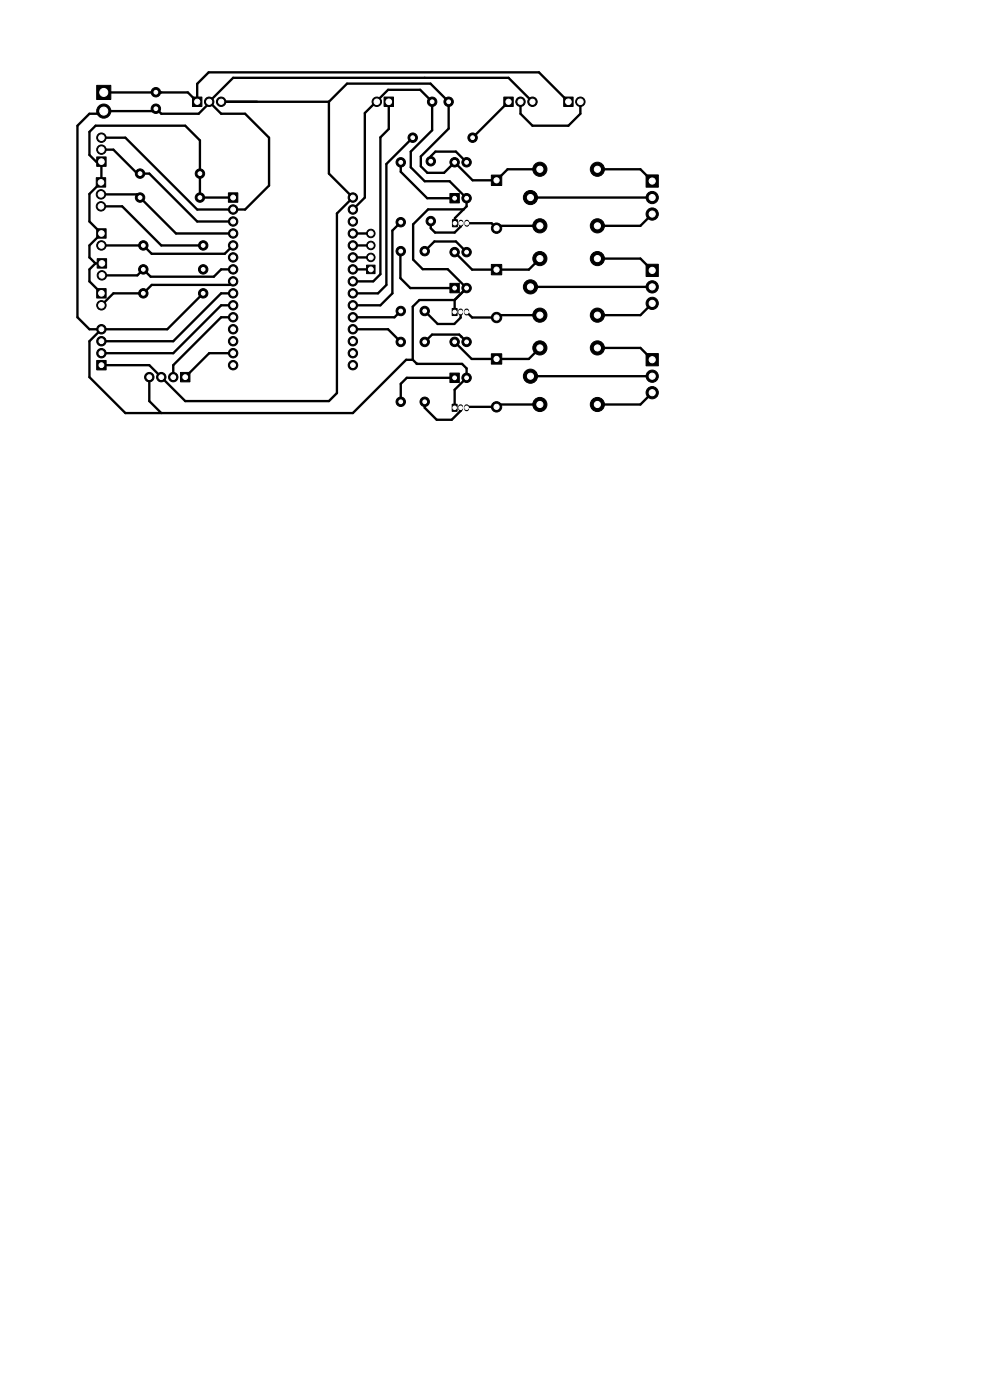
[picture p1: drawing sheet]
<svg xmlns="http://www.w3.org/2000/svg" width="210mm" height="297mm" viewBox="0 0 210 297" stroke-linecap="round" stroke-linejoin="round" font-family="sans-serif">
<g fill="#000" stroke="#000" stroke-width=".21">
<path d="M20.5 33.3h2v2h-2zM20.4 37.7h2v2h-2zM20.5 18.1h3v3h-3zM40.8 20.6h2v2h-2zM81.5 20.6h2v2h-2zM104.2 37.2h2.2v2.1h-2.2zM106.9 20.6h2v2h-2zM119.6 20.6h2v2h-2zM137.1 37.1h2.6v2.6h-2.6zM20.5 48.5h2v2h-2zM20.6 54.9h2v2h-2zM48.5 40.9h2v2h-2z"/>
<path d="M77.8 56.3h1.8v1.7h-1.8zM96 46.6h1v1.5h-1zM95.4 41h2v2h-2zM104.2 56.1h2.2v2.2h-2.2zM137.1 56.1h2.6v2.6h-2.6zM20.5 76.5h2v2h-2zM20.5 61.2h2v2h-2zM38.3 79h2v2h-2zM95.9 65.4h1.1v1.5h-1.1zM95.4 60.1h2v2h-2zM104.2 75h2.2v2.3h-2.2zM137.1 75h2.6v2.6h-2.6z"/>
<path d="M95.9 85.8h1.1v1.5h-1.1zM95.4 79.1h2v2h-2z"/>
<circle cx="33.1" cy="19.6" r="1"/>
<circle cx="21.5" cy="31.7" r="1"/>
<circle cx="21.5" cy="29.2" r="1"/>
<circle cx="22" cy="23.6" r="1.5"/>
<circle cx="29.7" cy="36.8" r="1"/>
<circle cx="33.1" cy="23.1" r="1"/>
<circle cx="42.4" cy="36.8" r="1"/>
<circle cx="44.4" cy="21.6" r="1"/>
<circle cx="46.9" cy="21.6" r="1"/>
<circle cx="79.9" cy="21.6" r="1"/>
<circle cx="85" cy="34.4" r="1"/>
<circle cx="87.6" cy="29.2" r="1"/>
<circle cx="91.4" cy="34.2" r="1"/>
<circle cx="91.7" cy="21.6" r="1"/>
<circle cx="95.2" cy="21.6" r="1"/>
<circle cx="96.4" cy="34.4" r="1"/>
<circle cx="99" cy="34.4" r="1"/>
<circle cx="100.3" cy="29.2" r="1"/>
<circle cx="110.4" cy="21.6" r="1"/>
<circle cx="113" cy="21.6" r="1"/>
<circle cx="114.5" cy="35.9" r="1.5"/>
<circle cx="123.1" cy="21.6" r="1"/>
<circle cx="126.7" cy="35.9" r="1.5"/>
<circle cx="21.4" cy="41.2" r="1"/>
<circle cx="21.4" cy="43.8" r="1"/>
<circle cx="21.5" cy="52.1" r="1"/>
<circle cx="21.6" cy="58.4" r="1"/>
<circle cx="29.7" cy="41.9" r="1"/>
<circle cx="30.4" cy="57.1" r="1"/>
<circle cx="30.4" cy="52.1" r="1"/>
<circle cx="42.4" cy="41.9" r="1"/>
<circle cx="43.1" cy="57.1" r="1"/>
<circle cx="43.1" cy="52.1" r="1"/>
<circle cx="49.5" cy="54.6" r="1"/>
<circle cx="49.5" cy="44.4" r="1"/>
<circle cx="49.5" cy="49.5" r="1"/>
<circle cx="49.5" cy="59.7" r="1"/>
<circle cx="49.5" cy="57.1" r="1"/>
<circle cx="49.5" cy="47" r="1"/>
<circle cx="49.5" cy="52.1" r="1"/>
<circle cx="74.9" cy="57.1" r="1"/>
<circle cx="74.9" cy="52.1" r="1"/>
<circle cx="74.9" cy="44.4" r="1"/>
<circle cx="74.9" cy="59.7" r="1"/>
<circle cx="74.9" cy="49.5" r="1"/>
<circle cx="74.9" cy="47" r="1"/>
<circle cx="74.9" cy="54.6" r="1"/>
<circle cx="74.9" cy="41.9" r="1"/>
<circle cx="78.7" cy="49.5" r=".9"/>
<circle cx="78.7" cy="52.1" r=".9"/>
<circle cx="78.7" cy="54.6" r=".9"/>
<circle cx="85" cy="53.3" r="1"/>
<circle cx="85" cy="47.1" r="1"/>
<circle cx="90.1" cy="53.3" r="1"/>
<circle cx="91.4" cy="46.9" r="1"/>
<circle cx="96.4" cy="53.5" r="1"/>
<circle cx="99" cy="53.5" r="1"/>
<circle cx="99" cy="42" r="1"/>
<circle cx="105.3" cy="48.4" r="1.1"/>
<circle cx="112.5" cy="41.9" r="1.5"/>
<circle cx="114.5" cy="54.9" r="1.5"/>
<circle cx="114.5" cy="47.9" r="1.5"/>
<circle cx="126.7" cy="54.9" r="1.5"/>
<circle cx="126.7" cy="47.9" r="1.5"/>
<circle cx="138.4" cy="41.9" r="1.3"/>
<circle cx="138.4" cy="45.4" r="1.3"/>
<circle cx="21.5" cy="74.9" r="1"/>
<circle cx="21.5" cy="72.4" r="1"/>
<circle cx="21.5" cy="64.8" r="1"/>
<circle cx="21.5" cy="69.8" r="1"/>
<circle cx="30.4" cy="62.2" r="1"/>
<circle cx="43.1" cy="62.2" r="1"/>
<circle cx="49.5" cy="77.5" r="1"/>
<circle cx="49.5" cy="64.8" r="1"/>
<circle cx="49.5" cy="72.4" r="1"/>
<circle cx="49.5" cy="69.8" r="1"/>
<circle cx="49.5" cy="62.2" r="1"/>
<circle cx="49.5" cy="74.9" r="1"/>
<circle cx="49.5" cy="67.3" r="1"/>
<circle cx="74.9" cy="67.3" r="1"/>
<circle cx="74.9" cy="69.8" r="1"/>
<circle cx="74.9" cy="77.5" r="1"/>
<circle cx="74.9" cy="64.8" r="1"/>
<circle cx="74.9" cy="74.9" r="1"/>
<circle cx="74.9" cy="72.4" r="1"/>
<circle cx="74.9" cy="62.2" r="1"/>
<circle cx="85" cy="66" r="1"/>
<circle cx="85" cy="72.5" r="1"/>
<circle cx="90.1" cy="66" r="1"/>
<circle cx="90.1" cy="72.5" r="1"/>
<circle cx="96.4" cy="72.5" r="1"/>
<circle cx="99" cy="61.1" r="1"/>
<circle cx="99" cy="72.5" r="1"/>
<circle cx="105.3" cy="67.4" r="1.1"/>
<circle cx="112.5" cy="60.9" r="1.5"/>
<circle cx="112.5" cy="79.8" r="1.5"/>
<circle cx="114.5" cy="66.9" r="1.5"/>
<circle cx="114.5" cy="73.8" r="1.5"/>
<circle cx="126.7" cy="66.9" r="1.5"/>
<circle cx="126.7" cy="73.8" r="1.5"/>
<circle cx="138.4" cy="60.9" r="1.3"/>
<circle cx="138.4" cy="64.4" r="1.3"/>
<circle cx="138.4" cy="79.8" r="1.3"/>
<circle cx="31.7" cy="80" r="1"/>
<circle cx="34.2" cy="80" r="1"/>
<circle cx="36.8" cy="80" r="1"/>
<circle cx="85" cy="85.2" r="1"/>
<circle cx="90.1" cy="85.2" r="1"/>
<circle cx="99" cy="80.1" r="1"/>
<circle cx="105.3" cy="86.3" r="1.1"/>
<circle cx="114.5" cy="85.8" r="1.5"/>
<circle cx="126.7" cy="85.8" r="1.5"/>
<circle cx="138.4" cy="83.3" r="1.3"/>
</g>
<path d="M97.8 47.1v.5M99 47.1v.5M97.7 66v.4M99 66v.4M97.7 86.3v.4M99 86.3v.4" fill="none" stroke="#000" stroke-width="1.1"/>
<g fill="none" stroke="#000" stroke-width=".5">
<path d="M22 19.6h17.9l1.9 2v-3.8l2.5-2.5h70l6.3 6.3M33 19.6l.1 .2M21.5 31.8h2.6l5 5h2.6l10.1 10.2h7.7M44.4 21.6v.3l-2.3 2.2h-7.9l-.5-.5h-11.7l-.6 .5h-2.4l-2.6 2.6v40.6l2.6 2.6h16.5l7.6-7.7M44.4 21.6l2.5 2.5h5.1l5.1 5.1v10.2l-5.1 5.1h-10.2l-15.2-15.3h-5.1M44.4 21.6l5.1-5.1h58.4l5.1 5.1M46.9 21.6h22.9M69.8 21.6v15.2l5.1 5.1-3.4 3.4v38.1l-1.7 1.7h-30.5l-7.6-7.6h-10.2M69.8 21.6l3.8-3.9h17.7l3.9 3.9v5.7l-5.9 5.9v2.1l1.4 1.4h3.5l2.2-2.3 3.9 3.8h5l2.4-2.3h6.8M82.5 21.6v5.8l-1.8 1.7v29.1l-1.5 1.5h-4.3M85 34.4v2l5.6 5.6h5.8M87.6 29.2l-5.6 5.6v25.7l-1.8 1.7h-5.3"/>
<path d="M91.4 34.2v-1l1-1h4.3l2.3 2.2M107.9 21.6l-7.6 7.6M110.4 21.6v2.5l2.6 2.6h7.6l2.5-2.6v-2.5M126.7 35.9h9.2l2.5 2.5M20.2 55.9l-1.2 1.3v2.5l2.5 2.5M20.2 55.9h1.4M21.4 43.8h4.5l8.3 8.3h8.9M21.4 41.2h7.6l8.3 8.3h12.2M21.5 52.1h8.9l1.8 1.7h15.5l1.8-1.7M49.5 41.9h-7.1v-12.1l-3.1-3.1h-19l-1.3 1.3v4.9l1.4 1.4h1.1v4.3l-2.5 2.5v5.9l2.5 2.5-2.5 2.6v2.5l1.2 1.3M49.5 57.2h-2.6l-1.5 1.5h-13.4l-1.6-1.5-1.3 1.2h-7.5M49.5 59.7l-.8 .7h-16.5l-1.8 1.8h-6.3l-2.6 2.6"/>
<path d="M74.9 44.5l2.5-2.6v-17.9l4.9-4.9h6.8l2.6 2.5v6l-4.6 4.6v3.3l3 3h5.3l3.6 3.5v1.8l-2.5 2.5v1.1M74.9 52.1h3.8M74.9 49.5h3.8M74.9 57.2h3.8M74.9 54.6h3.8M85 47.1l-1.8 1.8v13.3l-2.5 2.6h-5.8M85 53.3l-.1 5.7 2.1 2.1h9.4M90.1 53.3l2-2.1h4.6l2.3 2.3M91.4 46.9v1.5l.9 .9h4.1l1.4-1.3v-.6M96.4 53.5l3.7 3.7h12.1l2.3-2.3M98.3 44.4h-7.5l-3.2 3.2v7.5l2.1 2h5.3l4 4-2.6 2.6h-7.4l-1.4 1.4v11.2M99 47.4h5.3l1 1 .5-.5h8.7"/>
<path d="M112.5 41.9h25.9M126.7 54.9h9.2l2.5 2.5M138.4 45.4l-2.5 2.5h-9.2M21.5 69.9l-2.5 2.5v7.6l7.6 7.6h48.3l11.3-11.3h1.4M49 77l.5 .5M49.2 75.2l.3-.3h-5.1l-5.1 5.1M49.5 64.8h-2.6l-10.1 10.1h-15.3M49.5 62.2h-2.6l-10.1 10.2h-15.3M49.5 67.3h-2.6l-10.1 10.2v2.5M74.9 69.9h7.4l2.7 2.6M85 66l-1.3 1.3h-8.8M87.6 76.3l.8 .9"/>
<path d="M88.4 77.2h9.6l1 1v1.9l-2.6 2.6v3.8M90.1 66l2.7 2.7h3.6l1.3-1.3v-1.2M96.4 72.5l3.7 3.6h12.1l2.3-2.3M96.4 63.6v2.6M97.8 71.4h.1M99 72.5l-1.6-1.5h-5.7l-1.6 1.5M99 66.2l1.2 1.2h5.1l.5-.5h8.7M112.5 79.8h25.9M112.5 60.9h25.9M126.7 73.8h9.2l2.5 2.5M138.4 64.4l-2.5 2.5h-9.2M31.7 80v5.1l2.5 2.5"/>
<path d="M90.1 85.2v1.3l2.5 2.6h3.2l1.9-1.9v-.7M96.4 80.1h-10.1l-1.3 1.3v3.8M114.5 85.8h-8.7l-.5 .5h-6.1l-.2 .2M138.4 83.3l-2.5 2.5h-9.2"/>
</g>
<g fill="#fff" stroke="#fff" stroke-width=".21">
<circle cx="138.4" cy="57.4" r=".65"/>
<circle cx="138.4" cy="60.9" r=".65"/>
<circle cx="138.4" cy="64.4" r=".65"/>
<circle cx="21.4" cy="38.7" r=".6"/>
<circle cx="21.4" cy="41.2" r=".6"/>
<circle cx="21.4" cy="43.8" r=".59"/>
<circle cx="43.1" cy="62.2" r=".4"/>
<circle cx="30.4" cy="62.2" r=".4"/>
<circle cx="85" cy="72.5" r=".4"/>
<circle cx="85" cy="85.2" r=".4"/>
<circle cx="42.4" cy="36.8" r=".4"/>
<circle cx="29.7" cy="36.8" r=".4"/>
<circle cx="78.7" cy="57.2" r=".51"/>
<circle cx="78.7" cy="54.6" r=".51"/>
<circle cx="78.7" cy="52.1" r=".51"/>
<circle cx="78.7" cy="49.5" r=".51"/>
<circle cx="82.5" cy="21.6" r=".59"/>
<circle cx="79.9" cy="21.6" r=".59"/>
<circle cx="96.4" cy="42.1" r=".4"/>
<circle cx="99" cy="42.1" r=".4"/>
<circle cx="99" cy="34.4" r=".4"/>
<circle cx="96.4" cy="34.4" r=".4"/>
<circle cx="21.5" cy="77.5" r=".51"/>
<circle cx="21.5" cy="74.9" r=".51"/>
<circle cx="21.5" cy="72.4" r=".51"/>
<circle cx="21.5" cy="69.9" r=".51"/>
<circle cx="39.3" cy="80" r=".51"/>
<circle cx="36.8" cy="80" r=".51"/>
<circle cx="34.2" cy="80" r=".51"/>
<circle cx="31.7" cy="80" r=".51"/>
<circle cx="91.4" cy="34.2" r=".4"/>
<circle cx="91.4" cy="46.9" r=".4"/>
<circle cx="85" cy="47.1" r=".4"/>
<circle cx="85" cy="34.4" r=".4"/>
<circle cx="112.5" cy="60.9" r=".65"/>
<circle cx="126.7" cy="54.9" r=".65"/>
<circle cx="126.7" cy="66.9" r=".65"/>
<circle cx="114.5" cy="66.9" r=".65"/>
<circle cx="114.5" cy="54.9" r=".65"/>
<circle cx="107.9" cy="21.6" r=".55"/>
<circle cx="110.4" cy="21.6" r=".55"/>
<circle cx="113" cy="21.6" r=".55"/>
<circle cx="95.2" cy="21.6" r=".4"/>
<circle cx="91.7" cy="21.6" r=".4"/>
<circle cx="43.1" cy="52.1" r=".4"/>
<circle cx="30.4" cy="52.1" r=".4"/>
<circle cx="33.1" cy="19.6" r=".4"/>
<circle cx="33.1" cy="23.1" r=".4"/>
<circle cx="21.5" cy="34.3" r=".59"/>
<circle cx="21.5" cy="31.8" r=".59"/>
<circle cx="21.5" cy="29.2" r=".59"/>
<circle cx="49.9" cy="34" r="1.5"/>
<circle cx="49.9" cy="80.9" r="1.5"/>
<circle cx="74.4" cy="34" r="1.5"/>
<circle cx="74.4" cy="80.9" r="1.5"/>
<circle cx="49.5" cy="41.9" r=".51"/>
<circle cx="49.5" cy="44.5" r=".51"/>
<circle cx="49.5" cy="47" r=".51"/>
<circle cx="49.5" cy="49.5" r=".51"/>
<circle cx="49.5" cy="52.1" r=".51"/>
<circle cx="49.5" cy="54.6" r=".51"/>
<circle cx="49.5" cy="57.2" r=".51"/>
<circle cx="49.5" cy="59.7" r=".51"/>
<circle cx="49.5" cy="62.2" r=".51"/>
<circle cx="49.5" cy="64.8" r=".51"/>
<circle cx="49.5" cy="67.3" r=".51"/>
<circle cx="49.5" cy="69.9" r=".51"/>
<circle cx="49.5" cy="72.4" r=".51"/>
<circle cx="49.5" cy="74.9" r=".51"/>
<circle cx="49.5" cy="77.5" r=".51"/>
<circle cx="74.9" cy="77.5" r=".51"/>
<circle cx="74.9" cy="74.9" r=".51"/>
<circle cx="74.9" cy="72.4" r=".51"/>
<circle cx="74.9" cy="69.9" r=".51"/>
<circle cx="74.9" cy="67.3" r=".51"/>
<circle cx="74.9" cy="64.8" r=".51"/>
<circle cx="74.9" cy="62.2" r=".51"/>
<circle cx="74.9" cy="59.7" r=".51"/>
<circle cx="74.9" cy="57.2" r=".51"/>
<circle cx="74.9" cy="54.6" r=".51"/>
<circle cx="74.9" cy="52.1" r=".51"/>
<circle cx="74.9" cy="49.5" r=".51"/>
<circle cx="74.9" cy="47" r=".51"/>
<circle cx="74.9" cy="44.5" r=".51"/>
<circle cx="74.9" cy="41.9" r=".51"/>
<circle cx="85" cy="66" r=".4"/>
<circle cx="85" cy="53.3" r=".4"/>
<circle cx="120.6" cy="21.6" r=".59"/>
<circle cx="123.1" cy="21.6" r=".59"/>
<circle cx="43.1" cy="57.2" r=".4"/>
<circle cx="30.4" cy="57.2" r=".4"/>
<circle cx="41.8" cy="21.6" r=".55"/>
<circle cx="44.4" cy="21.6" r=".55"/>
<circle cx="46.9" cy="21.6" r=".55"/>
<circle cx="105.3" cy="76.2" r=".55"/>
<circle cx="105.3" cy="86.3" r=".55"/>
<circle cx="112.5" cy="79.8" r=".65"/>
<circle cx="126.7" cy="73.8" r=".65"/>
<circle cx="126.7" cy="85.8" r=".65"/>
<circle cx="114.5" cy="85.8" r=".65"/>
<circle cx="114.5" cy="73.8" r=".65"/>
<circle cx="138.4" cy="76.3" r=".65"/>
<circle cx="138.4" cy="79.8" r=".65"/>
<circle cx="138.4" cy="83.3" r=".65"/>
<circle cx="112.5" cy="41.9" r=".65"/>
<circle cx="126.7" cy="35.9" r=".65"/>
<circle cx="126.7" cy="47.9" r=".65"/>
<circle cx="114.5" cy="47.9" r=".65"/>
<circle cx="114.5" cy="35.9" r=".65"/>
<circle cx="96.4" cy="61.1" r=".4"/>
<circle cx="99" cy="61.1" r=".4"/>
<circle cx="99" cy="53.5" r=".4"/>
<circle cx="96.4" cy="53.5" r=".4"/>
<circle cx="105.3" cy="57.2" r=".55"/>
<circle cx="105.3" cy="67.4" r=".55"/>
<circle cx="138.4" cy="38.4" r=".65"/>
<circle cx="138.4" cy="41.9" r=".65"/>
<circle cx="138.4" cy="45.4" r=".65"/>
<circle cx="96.4" cy="80.1" r=".4"/>
<circle cx="99" cy="80.1" r=".4"/>
<circle cx="99" cy="72.5" r=".4"/>
<circle cx="96.4" cy="72.5" r=".4"/>
<circle cx="96.5" cy="47.4" r=".38"/>
<circle cx="97.8" cy="47.4" r=".38"/>
<circle cx="99" cy="47.4" r=".38"/>
<circle cx="21.5" cy="49.5" r=".6"/>
<circle cx="21.5" cy="52.1" r=".6"/>
<circle cx="22" cy="19.6" r=".85"/>
<circle cx="22" cy="23.6" r=".85"/>
<circle cx="21.5" cy="62.2" r=".6"/>
<circle cx="21.5" cy="64.8" r=".6"/>
<circle cx="96.4" cy="86.5" r=".37"/>
<circle cx="97.7" cy="86.5" r=".37"/>
<circle cx="99" cy="86.5" r=".37"/>
<circle cx="105.3" cy="38.3" r=".55"/>
<circle cx="105.3" cy="48.4" r=".55"/>
<circle cx="42.4" cy="41.9" r=".4"/>
<circle cx="29.7" cy="41.9" r=".4"/>
<circle cx="96.4" cy="66.2" r=".37"/>
<circle cx="97.7" cy="66.2" r=".37"/>
<circle cx="99" cy="66.2" r=".37"/>
<circle cx="100.3" cy="29.2" r=".4"/>
<circle cx="87.6" cy="29.2" r=".4"/>
<circle cx="21.6" cy="55.9" r=".6"/>
<circle cx="21.6" cy="58.4" r=".6"/>
<circle cx="90.1" cy="53.3" r=".4"/>
<circle cx="90.1" cy="66" r=".4"/>
<circle cx="90.1" cy="72.5" r=".4"/>
<circle cx="90.1" cy="85.2" r=".4"/>
</g>
</svg>
